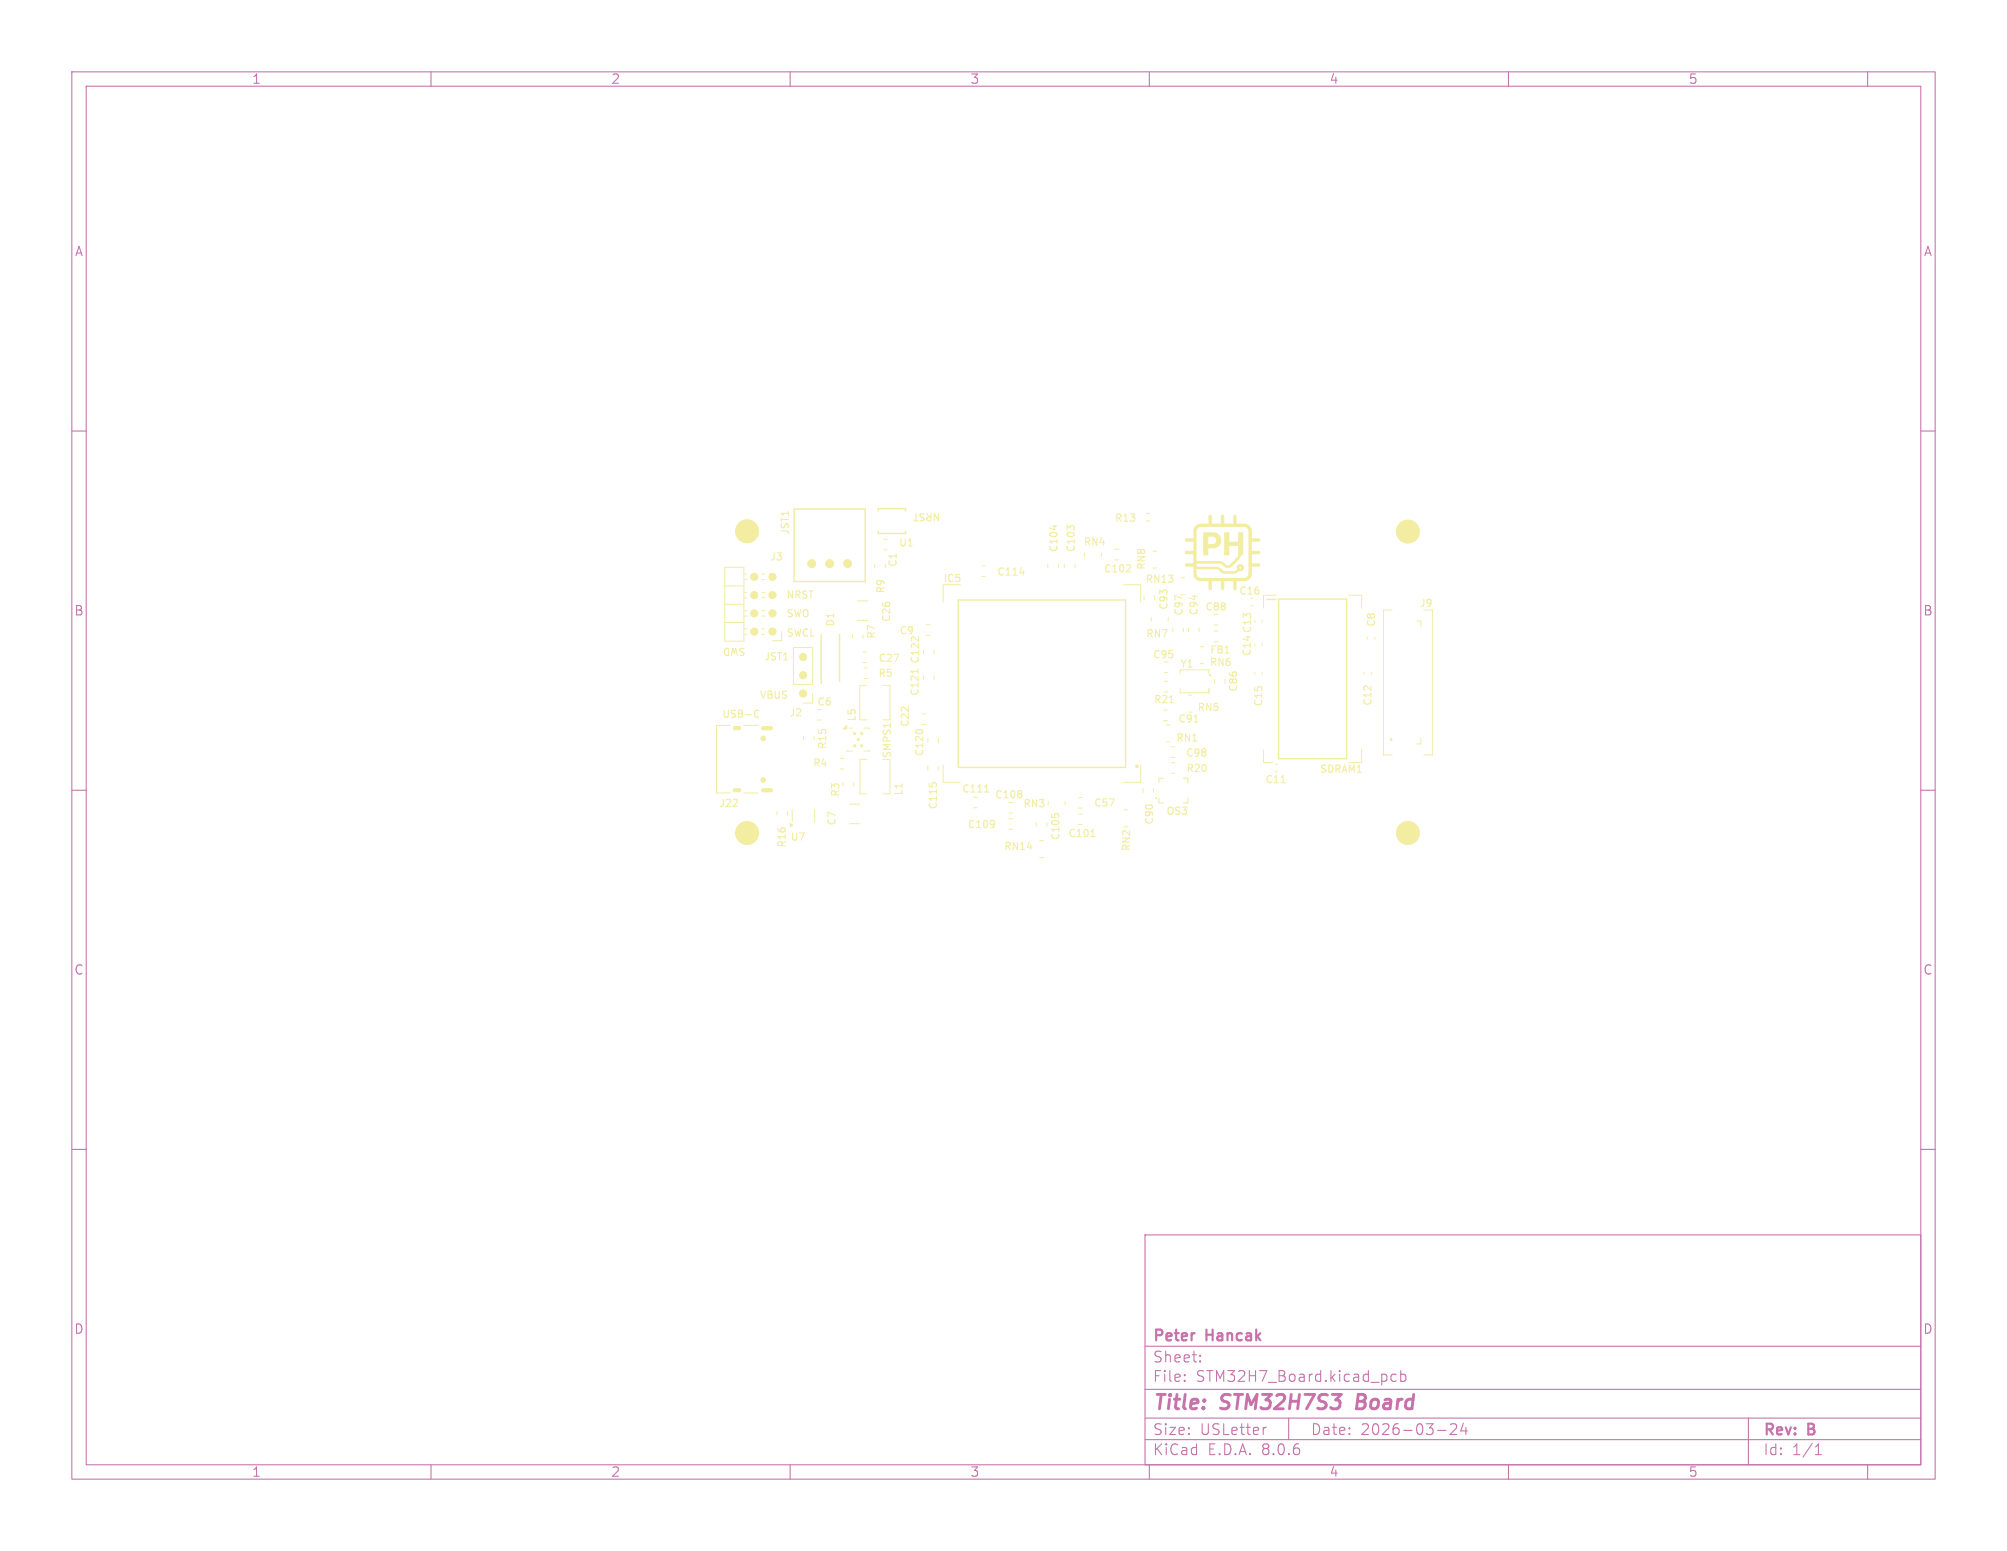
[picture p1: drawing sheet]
<svg xmlns="http://www.w3.org/2000/svg" width="279mm" height="216mm" viewBox="0 0 279 216" stroke-linecap="round" stroke-linejoin="round" font-family="sans-serif">
<defs><g id="words">
<g font-size="2.8" fill="#c872ab">
<text x="160.4" y="196.8">Title:</text>
<text x="170.1" y="196.8">STM32H7S3</text>
<text x="189.7" y="196.8">Board</text>
</g>
<g font-size="2.1" fill="#c872ab">
<text x="160.4" y="189.9">Sheet:</text>
<text x="160.4" y="187.1">Peter</text>
<text x="168" y="187.1">Hancak</text>
<text x="160.4" y="192.6">File:</text>
<text x="166.5" y="192.6">STM32H7_Board.kicad_pcb</text>
<text x="160.4" y="202.8">KiCad</text>
<text x="160.4" y="200">Size:</text>
<text x="167" y="200">USLetter</text>
<text x="168.1" y="202.8">E.D.A.</text>
<text x="175.7" y="202.8">8.0.6</text>
<text x="182.4" y="200">Date:</text>
<text x="189.4" y="200">2026-03-24</text>
<text x="245.4" y="200.2">Rev:</text>
<text x="245.4" y="202.8">Id:</text>
<text x="249.5" y="202.8">1/1</text>
<text x="251.8" y="200.2">B</text>
</g>
<g font-size="1.8" fill="#c872ab">
<text x="35" y="11.9">1</text>
<text x="85" y="11.9">2</text>
<text x="135" y="11.9">3</text>
<text x="185" y="11.9">4</text>
<text x="235" y="11.9">5</text>
<text x="10.3" y="35.9">A</text>
<text x="267.7" y="35.9">A</text>
<text x="10.3" y="85.9">B</text>
<text x="267.7" y="85.9">B</text>
<text x="10.3" y="135.9">C</text>
<text x="267.7" y="135.9">C</text>
<text x="10.3" y="185.9">D</text>
<text x="267.7" y="185.9">D</text>
<text x="35" y="205.8">1</text>
<text x="85" y="205.8">2</text>
<text x="135" y="205.8">3</text>
<text x="185" y="205.8">4</text>
<text x="235" y="205.8">5</text>
</g>
<g font-size="1.4" fill="#f2eda1">
<text x="131" y="71.2" transform="rotate(-180 131 71.2)">NRST</text>
<text x="110" y="74.5" transform="rotate(-90 110 74.5)">JST1</text>
<text x="125.1" y="76.3">U1</text>
<text x="147.4" y="77" transform="rotate(-90 147.4 77)">C104</text>
<text x="149.8" y="77" transform="rotate(-90 149.8 77)">C103</text>
<text x="150.8" y="76.1">RN4</text>
<text x="155.1" y="72.8">R13</text>
<text x="107.1" y="78.2">J3</text>
<text x="109.4" y="83.5">NRST</text>
<text x="123.3" y="82.7" transform="rotate(-90 123.3 82.7)">R9</text>
<text x="125" y="79" transform="rotate(-90 125 79)">C1</text>
<text x="131.3" y="81.2">IC5</text>
<text x="138.7" y="80.3">C114</text>
<text x="153.6" y="79.9">C102</text>
<text x="159.4" y="81.3">RN13</text>
<text x="159.6" y="79.4" transform="rotate(-90 159.6 79.4)">RN8</text>
<text x="172.4" y="83">C16</text>
<text x="103.9" y="90" transform="rotate(-180 103.9 90)">SWD</text>
<text x="109.4" y="86.1">SWO</text>
<text x="109.4" y="88.8">SWCL</text>
<text x="116.3" y="87.3" transform="rotate(-90 116.3 87.3)">D1</text>
<text x="122" y="89" transform="rotate(-90 122 89)">R7</text>
<text x="124.1" y="86.7" transform="rotate(-90 124.1 86.7)">C26</text>
<text x="125.1" y="88.5">C9</text>
<text x="159.5" y="88.9">RN7</text>
<text x="162.7" y="85" transform="rotate(-90 162.7 85)">C93</text>
<text x="164.8" y="85.8" transform="rotate(-90 164.8 85.8)">C97</text>
<text x="166.9" y="85.7" transform="rotate(-90 166.9 85.7)">C94</text>
<text x="167.7" y="85.2">C88</text>
<text x="191.6" y="87.4" transform="rotate(-90 191.6 87.4)">C8</text>
<text x="197.6" y="84.7">J9</text>
<text x="106.3" y="92.1">JST1</text>
<text x="122.2" y="94.4">R5</text>
<text x="122.2" y="92.3">C27</text>
<text x="128.1" y="92.5" transform="rotate(-90 128.1 92.5)">C122</text>
<text x="160.4" y="91.8">C95</text>
<text x="164.2" y="93.1">Y1</text>
<text x="168.3" y="92.9">RN6</text>
<text x="168.4" y="91.2">FB1</text>
<text x="174.3" y="91.4" transform="rotate(-90 174.3 91.4)">C14 C13</text>
<text x="100.5" y="100.1">USB-C</text>
<text x="105.7" y="97.5">VBUS</text>
<text x="109.8" y="99.9">J2</text>
<text x="113.7" y="98.4">C6</text>
<text x="119.3" y="100.5" transform="rotate(-90 119.3 100.5)">L5</text>
<text x="126.7" y="101.3" transform="rotate(-90 126.7 101.3)">C22</text>
<text x="128.1" y="97" transform="rotate(-90 128.1 97)">C121</text>
<text x="160.5" y="98.1">R21</text>
<text x="163.9" y="100.8">C91</text>
<text x="166.6" y="99.2">RN5</text>
<text x="172.4" y="96.4" transform="rotate(-90 172.4 96.4)">C86</text>
<text x="175.9" y="98.4" transform="rotate(-90 175.9 98.4)">C15</text>
<text x="191.1" y="98.3" transform="rotate(-90 191.1 98.3)">C12</text>
<text x="113.1" y="106.9">R4</text>
<text x="115.2" y="104.4" transform="rotate(-90 115.2 104.4)">R15</text>
<text x="124.2" y="105.6" transform="rotate(-90 124.2 105.6)">SMPS1</text>
<text x="128.7" y="105.4" transform="rotate(-90 128.7 105.4)">C120</text>
<text x="163.7" y="103.4">RN1</text>
<text x="165" y="105.5">C98</text>
<text x="165.1" y="107.7">R20</text>
<text x="183.7" y="107.8">SDRAM1</text>
<text x="100" y="112.5">J22</text>
<text x="117" y="111" transform="rotate(-90 117 111)">R3</text>
<text x="125.8" y="110.8" transform="rotate(-90 125.8 110.8)">L1</text>
<text x="130.6" y="112.8" transform="rotate(-90 130.6 112.8)">C115</text>
<text x="133.8" y="110.5">C111</text>
<text x="138.4" y="111.3">C108</text>
<text x="142.4" y="112.6">RN3</text>
<text x="152.2" y="112.5">C57</text>
<text x="162.3" y="113.6">OS3</text>
<text x="176.1" y="109.2">C11</text>
<text x="109.6" y="118.1" transform="rotate(-90 109.6 118.1)">R16</text>
<text x="110" y="117.2">U7</text>
<text x="116.5" y="115" transform="rotate(-90 116.5 115)">C7</text>
<text x="134.6" y="115.5">C109</text>
<text x="139.7" y="118.5">RN14</text>
<text x="147.7" y="117.1" transform="rotate(-90 147.7 117.1)">C105</text>
<text x="148.6" y="116.7">C101</text>
<text x="157.5" y="118.6" transform="rotate(-90 157.5 118.6)">RN2</text>
<text x="160.7" y="114.9" transform="rotate(-90 160.7 114.9)">C90</text>
</g>
</g></defs>
<g fill="none" stroke="#c872ab" stroke-width=".15">
<path d="M10 10h259.4v195.9h-259.4zM12 12h255.4v191.9h-255.4zM60 10v2M110 10v2M160 10v2M210 10v2M260 10v2M10 60h2M267.4 60h2M10 110h2M267.4 110h2M10 160h2"/>
<path d="M267.4 160h2M159.4 171.9h108v32h-108zM159.4 197.4h108M159.4 193.4h108M159.4 187.4h108M164.9 192.1l.1 .1-.1 .1M164.9 192.1v.1v.1M164.9 191.4v.1M164.9 192.1v.2M164.9 191.4h.1l-.1 .1M167.1 189.4v.1v.1M167.1 189.4l-.1 .1 .1 .1"/>
<path d="M167.1 188.7v.1M167.1 189.4v.2M167.1 188.7h-.1l.1 .1M176.3 198.7l-.3 .1M179.4 197.4v3M194.4 191.4l-.5-.1-.3 .3v.4l.2 .2 .1 .1 .5-.1M195 191.4l.4-.1 .3 .3v.4l-.1 .2-.2 .1-.4-.1M195 190.8v1.5M200.1 199.1h1.2M201.9 198.3l.2-.1 .5 .1a.41 .41 0 0 1 .1 .5l-.8 .9h.9M203.7 198.1l-.3 1.1h.9M204.1 198.7v1"/>
<path d="M243.4 197.4v6.5M60 203.9v2M110 203.9v2M159.4 200.4h108M160 203.9v2M210 203.9v2M252.7 202.5h.9M252.7 201.4l.4-.4v1.5M260 203.9v2"/>
</g>
<path d="M189.1 194.1l-.3 2h.8" fill="none" stroke="#c872ab" stroke-width=".4"/>
<g fill="none" stroke="#f2eda1" stroke-width=".14">
<path d="M100.9 79h2.7v10.3h-2.7zM103.6 79.9h.4M106 79.9h.5M151 77v.5M153.3 77v.5M155.2 76.5h.5M155.2 77.9h.5M100.9 81.6h2.7M100.9 84.1h2.7M100.9 86.7h2.7M103.6 80.7h.4M103.6 82.5h.4"/>
<path d="M103.6 83.2h.4M103.6 85h.4M103.6 85.8h.4M103.6 87.5h.4M103.6 88.3h.4M106 80.7h.5M106 82.5h.5M106 83.2h.5M106 85h.5M106 85.8h.5M106 87.5h.4M106 88.3h.4"/>
<path d="M108.8 87.9v1.3h-1.3M110.5 90.1h2.6v5.2h-2.6zM113.1 96.5v1.4h-1.3M120.3 93h.4M120.3 94.4h.4M128.9 87h.6M128.9 88.4h.6M130 94v.6M133.7 81.4h-2.4v2.4M156.4 81.4h2.4v2.4M160.3 86v.4M162.1 94.8h.5"/>
<path d="M162.1 96.3h.5M162.6 86v.4M165.5 87.4v.5M166.9 87.4v.5M169 87.8h.6M169 89.3h.6M175.7 86.4v.2M177.7 82.8h-1.8v1.9M187.7 82.8h1.9v1.9M189.9 93.6v.3M190.4 88.7v.3M190.9 93.6v.3"/>
<path d="M191.4 88.7v.3M193.8 84.9h-1.2v20.2h1.2M199.4 84.9v20.2h-1.2M111.9 102.5v.4M113.3 102.5v.4M130.6 102.8v.6M131.3 106.5v2.4h2.4M135.5 112.4h.6M140.4 113.2h.6M150.1 113.3h.6M150.1 114.8h.6M158.8 106.5v2.4h-2.4"/>
<path d="M175.9 104.4v1.7h1.3M177.6 106.4h.2M177.6 107.4h.2M189.6 104.4v1.7h-1.9"/>
</g>
<g fill="none" stroke="#f2eda1" stroke-width=".15">
<path d="M142 79.7h.6M146.8 73.1v.6M148.9 73.5l-.3-.3v.6M149 73.2h.5M156.8 79.6h.6M157.3 78.7v.3M105.2 98.9h.2l.2 .1M105.6 99.8l-.2 .1-.2-.1M127.8 93.2v.5M127.9 88.7v.6M162.8 97.8h.6M127.6 101.6h.7"/>
<path d="M129.8 109h.5M137.1 110.3h.5M138.4 114.3v.7M138.4 114.6v.1M142.2 110.2v.2M142.2 110.6v.4M146.9 113.3h.4M151.9 116.5h.5M166.2 100.5h.6M178.3 109h.6"/>
</g>
<path d="M122.3 71.1v-.3h3.8v.3M122.3 73.9v.4h3.8v-.4M114.3 88.3v6.8M116.9 88.3v6.6M133.4 83.5h23.3v23.3h-23.3zM176.4 83.4h1.2M178 83.4h9.5v22.2h-9.5z" fill="none" stroke="#f2eda1" stroke-width=".2"/>
<circle cx="158.3" cy="106.7" r=".12" fill="none" stroke="#f2eda1" stroke-width=".25"/>
<g fill="#f2eda1">
<path d="M167.5 74.1h.7a1.43 1.43 0 0 1 1.8 .8 1.14 1.14 0 0 1-1.4 1.4h-.4v1h-.7v-1.6h.7a.99 .99 0 0 0 .9-.1 .54 .54 0 0 0-.2-.9h-.7v1h-.7z"/>
<path d="M166.4 73.2l.6-.3h1.2v-.9a.27 .27 0 0 1 .3-.4 .27 .27 0 0 1 .2 .5v.8h1.3v-.9a.25 .25 0 0 1 .2-.4 .25 .25 0 0 1 .2 .4v.9h1.3v-.8a.28 .28 0 0 1 .2-.5 .28 .28 0 0 1 .2 .5l.1 .8h1.2a1.22 1.22 0 0 1 .9 1.4v.6h.7a.29 .29 0 0 1 .5 .3 .28 .28 0 0 1-.5 .2h-.7v1.3h.6a.32 .32 0 0 1 .4 0 .32 .32 0 0 1 .1 .4l-1.1 .1v1.2h.7a.29 .29 0 0 1 .5 .3 .29 .29 0 0 1-.5 .2h-.7v.6a1.23 1.23 0 0 1-.3 1.1l-.6 .3h-1.2l-.1 .9a.26 .26 0 0 1-.2 .4 .27 .27 0 0 1-.2-.5v-.8h-1.3v.9a.26 .26 0 0 1-.2 .4 .26 .26 0 0 1-.2-.4v-.9h-1.3v.7a.35 .35 0 0 1 0 .4 .35 .35 0 0 1-.4 .1l-.1-.1v-1.1h-1.2l-.4-.2-.3-.2-.2-.4v-1.2h-.7a.28 .28 0 0 1-.4-.1 .28 .28 0 0 1 .1-.4h1v-.3h3.6l.5 .1a1.04 1.04 0 0 0 .9 .4l.9-.8a.95 .95 0 0 0 .4-1.1v-.7h-1.3v1.3h-.7v-3.2h.7v1.3h1.3v-1.3h.7v3.2h-.4v.1a3.8 3.8 0 0 1-1.2 1.5 .96 .96 0 0 1-1.4-.4h-.2h-3.3v.4h2.9l.3 .1a1.11 1.11 0 0 0 .7 .5h1.4l.3-.3v-.2h.3a.14 .14 0 0 0 .2 .2 .16 .16 0 0 0 .1-.3 .14 .14 0 0 0-.2 .1h-.4a.51 .51 0 0 1 .6-.5 .51 .51 0 0 1 .4 .7 .51 .51 0 0 1-.7 .3 1.69 1.69 0 0 1-1.7 .4 1.34 1.34 0 0 1-1.3-.6l-2.9-.1v.5a.77 .77 0 0 0 1 .7h5.7l.5-.3v-6.4l-.5-.4h-3.5a10.4 10.4 0 0 0-2.9 .2 1.23 1.23 0 0 0-.3 1.2v3.4h-.5v-.9l-.8-.1a.26 .26 0 0 1-.4-.2 .26 .26 0 0 1 .4-.2h.8v-1.3h-1.1a.31 .31 0 0 1 .1-.4 .31 .31 0 0 1 .4-.1h.6l.1-1.2z"/>
</g>
<g fill="none" stroke="#f2eda1" stroke-width=".14">
<path d="M121.8 78.6v.4M123 75.1h.5M123 76.5h.5M123.2 78.6v.4M136.6 78.8h.6M145.9 78.5v.6M147.3 78.5v.6M148.2 78.5v.6M149.6 78.5v.6M159.6 71.5h.5M159.6 72.5h.5M160.5 76.7h.5"/>
<path d="M160.5 79.1h.5M118.7 88.4v.4M119.4 83.6h1.4M119.4 86.4h1.4M119.7 95.4v4.8M119.7 95.4h1M120.1 88.4v.4M120.1 90.8h.6M120.1 92.2h.6M122.9 95.4h1v4.8h-1M128.3 99.4h.6M130 90.4v.6"/>
<path d="M136.6 80.2h.6M159.3 82.9v.6M160.7 82.9v.6M162 98.8h.5M162.1 93.6h.5M163.3 87.4v.5M164.3 93.8v-.6h4v.6M164.3 95.8v.6h4v-.6M164.4 80.4h.5M164.4 82.8h.5M164.7 87.4v.5M165.5 96.8h.4"/>
<path d="M165.5 99.1h.4M167.1 90h.5M167.1 92.4h.5M169 87h.5M169.1 94.6v.5M170.5 94.6v.5M174.1 84.3h.3M174.7 93.6v.2M175.7 89.6v.3M175.7 93.6v.2M197.3 86.4h.5v.9M101.7 101h-1.9v9.4h1.9"/>
<path d="M103.5 101h2M103.5 110.4h2M108.2 113v.4M109.6 113v.4M110.3 112.8v1.6M113.4 112.8v1.6M113.8 100.2h.5M117 105.6h.4M117 107h.4M117.9 104.4v.1h.8M118.2 101.4h.5M118.3 111.9h1.4"/>
<path d="M118.3 114.7h1.4M118.8 109v.4M119.7 100.2h1M120.3 101.4h.8M120.7 105.7h-1v4.8h1M121.1 104.4v.1h-.8M123.9 105.7v4.8h-1M128.3 100.8h.6M129.2 106.6v.6M130.6 106.6v.6M140.4 114h.6M140.4 115.4h.6"/>
<path d="M144.3 114.5v.6M144.8 117h.4M144.8 119.4h.4M145.7 114.5v.6M145.9 111.5v.6M148.3 111.5v.6M150.1 111h.6M150.1 112.5h.6M156.5 112.7h.4M156.5 115.1h.4M159.1 109.8v.5M160.6 109.8v.5"/>
<path d="M162 100.3h.5M162.3 100.9h.6M162.3 103.3h.6M163 104h.6M163 105.4h.6M163.1 106.2h.4M163.1 107.6h.4M197.8 102.8v.7h-.5"/>
<circle cx="168.5" cy="94" r=".05"/>
<circle cx="160.9" cy="111.1" r=".05"/>
</g>
<g fill="#f2eda1" stroke="#f2eda1" stroke-width=".14">
<path d="M117.4 101.5l.5-.5v.5z"/>
<path d="M110 114.6l.3 .3-.3 .2z"/>
<circle cx="168.4" cy="94" r=".05"/>
<circle cx="168.5" cy="94" r=".05"/>
<circle cx="160.9" cy="111.1" r=".05"/>
<circle cx="161" cy="111.1" r=".05"/>
<circle cx="107.5" cy="87.9" r=".5"/>
<circle cx="105" cy="87.9" r=".5"/>
<circle cx="107.5" cy="85.4" r=".5"/>
<circle cx="105" cy="85.4" r=".5"/>
<circle cx="107.5" cy="82.8" r=".5"/>
<circle cx="105" cy="82.8" r=".5"/>
<circle cx="107.5" cy="80.3" r=".5"/>
<circle cx="105" cy="80.3" r=".5"/>
<circle cx="104" cy="74" r="1.6"/>
<circle cx="111.8" cy="96.5" r=".5"/>
<circle cx="111.8" cy="94" r=".5"/>
<circle cx="111.8" cy="91.5" r=".5"/>
<circle cx="196" cy="115.9" r="1.6"/>
<circle cx="104" cy="115.9" r="1.6"/>
<circle cx="119" cy="102.1" r=".15"/>
<circle cx="119" cy="103.8" r=".15"/>
<circle cx="119.5" cy="102.9" r=".15"/>
<circle cx="120" cy="102.1" r=".15"/>
<circle cx="120" cy="103.8" r=".15"/>
<circle cx="196" cy="74" r="1.6"/>
<circle cx="106.3" cy="102.8" r=".32"/>
<circle cx="106.3" cy="108.6" r=".32"/>
<circle cx="118" cy="78.5" r=".55"/>
<circle cx="115.5" cy="78.5" r=".55"/>
<circle cx="113" cy="78.5" r=".55"/>
</g>
<path d="M161.3 111.1v.7h.7M162 108.3h-.7v.7M164.7 108.3h.7v.7M165.4 111.1v.7h-.7" fill="none" stroke="#f2eda1" stroke-width=".15"/>
<g fill="none" stroke="#f2eda1" stroke-width=".2">
<path d="M110.5 70.8h10v10.2h-10z"/>
<circle cx="193.7" cy="102.9" r=".1"/>
</g>
<path d="M102.3 101.4h.6M102.3 110h.6M106.2 101.4h1.1M106.2 110h1.1" fill="none" stroke="#f2eda1" stroke-width=".6"/>
<use href="#words"/>
</svg>
